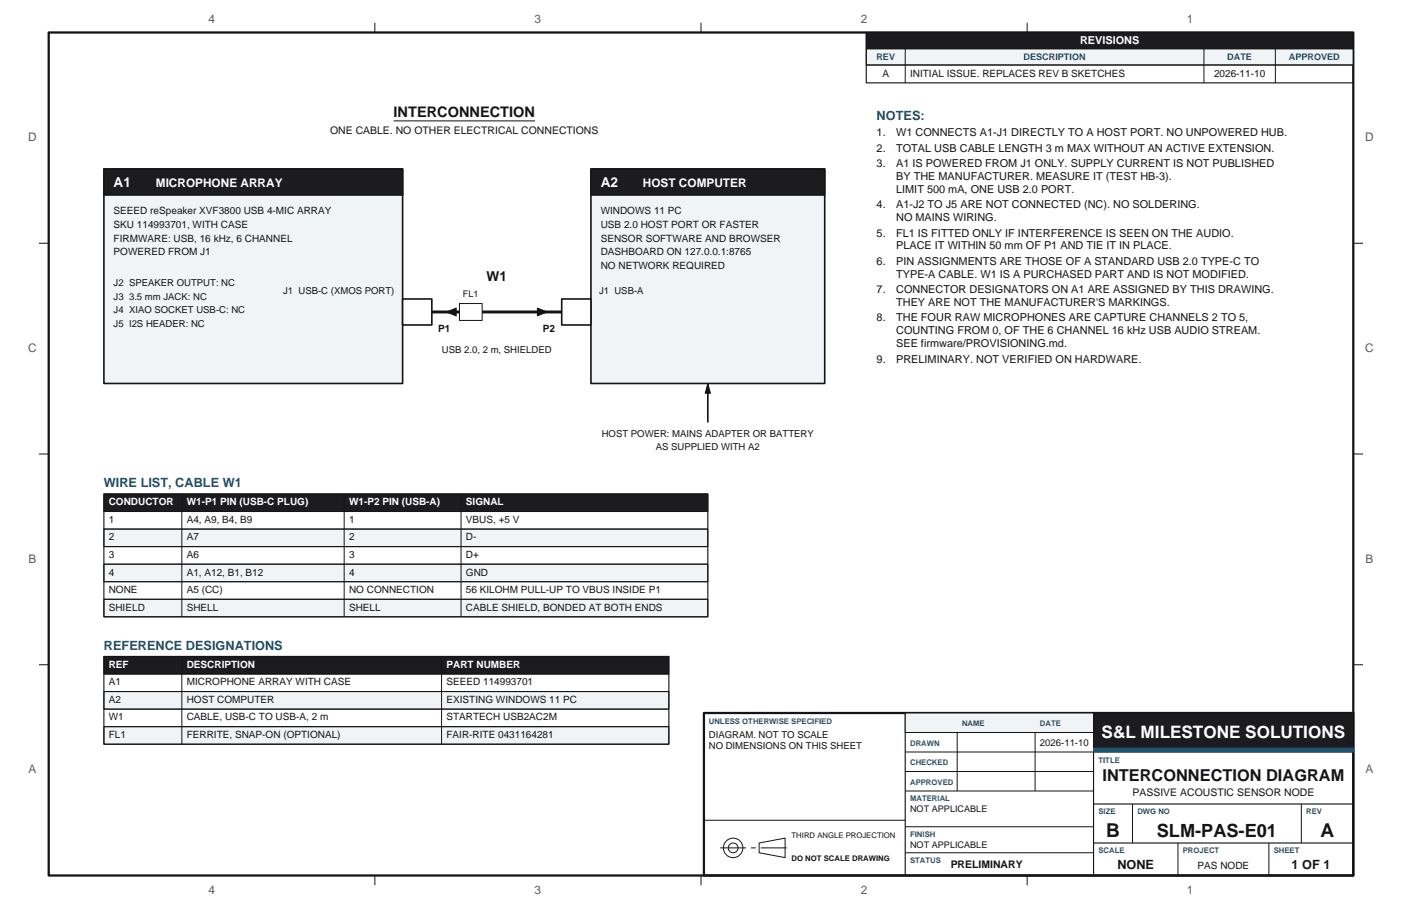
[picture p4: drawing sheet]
<svg xmlns="http://www.w3.org/2000/svg" width="432mm" height="279mm" viewBox="0 0 432 279" stroke-linecap="round" stroke-linejoin="round" font-family="sans-serif">
<defs><g id="words">
<g font-size="5.9" fill="#141416">
<text x="340.7" y="257.6">B</text>
<text x="406.7" y="257.6">A</text>
</g>
<text font-size="5.6" fill="#141416" x="356.3" y="257.4">SLM-PAS-E01</text>
<text font-size="5.3" fill="#fff" x="339.3" y="227">S&amp;L MILESTONE SOLUTIONS</text>
<text font-size="5" fill="#141416" x="339.6" y="240.4">INTERCONNECTION DIAGRAM</text>
<text font-size="4.5" fill="#141416" x="121.2" y="36">INTERCONNECTION</text>
<g font-size="4.2" fill="#fff">
<text x="35" y="57.6">A1</text>
<text x="185" y="57.6">A2</text>
</g>
<text font-size="4.2" fill="#141416" x="149.9" y="86.5">W1</text>
<g font-size="3.9" fill="#1e5470">
<text x="270" y="37">NOTES:</text>
<text x="32" y="150">WIRE LIST, CABLE W1</text>
<text x="32" y="200">REFERENCE DESIGNATIONS</text>
</g>
<g font-size="3.9" fill="#141416">
<text x="344.1" y="267.4">NONE</text>
<text x="397.8" y="267.4">1 OF 1</text>
</g>
<g font-size="3.6" fill="#5a5a5c">
<text x="64.2" y="7">4</text>
<text x="164.7" y="7">3</text>
<text x="265.1" y="7">2</text>
<text x="365.6" y="7">1</text>
<text x="8.7" y="43.4">D</text>
<text x="420.5" y="43.4">D</text>
<text x="8.7" y="108.3">C</text>
<text x="420.5" y="108.3">C</text>
<text x="8.8" y="173.1">B</text>
<text x="420.6" y="173.1">B</text>
<text x="8.8" y="238">A</text>
<text x="420.6" y="238">A</text>
<text x="64.2" y="275.2">4</text>
<text x="164.7" y="275.2">3</text>
<text x="265.1" y="275.2">2</text>
<text x="365.6" y="275.2">1</text>
</g>
<g font-size="3.6" fill="#fff">
<text x="48" y="57.4">MICROPHONE ARRAY</text>
<text x="198" y="57.4">HOST COMPUTER</text>
</g>
<text font-size="3.4" fill="#fff" x="332.7" y="13.6">REVISIONS</text>
<g font-size="3.4" fill="#141416">
<text x="270" y="41.9">1.</text>
<text x="276" y="41.9">W1 CONNECTS A1-J1 DIRECTLY TO A HOST PORT. NO UNPOWERED HUB.</text>
<text x="270" y="46.7">2.</text>
<text x="276" y="46.7">TOTAL USB CABLE LENGTH 3 m MAX WITHOUT AN ACTIVE EXTENSION.</text>
<text x="270" y="51.5">3.</text>
<text x="276" y="51.5">A1 IS POWERED FROM J1 ONLY. SUPPLY CURRENT IS NOT PUBLISHED</text>
<text x="276" y="55.4">BY THE MANUFACTURER. MEASURE IT (TEST HB-3).</text>
<text x="276" y="59.3">LIMIT 500 mA, ONE USB 2.0 PORT.</text>
<text x="270" y="64.1">4.</text>
<text x="276" y="64.1">A1-J2 TO J5 ARE NOT CONNECTED (NC). NO SOLDERING.</text>
<text x="276" y="68.1">NO MAINS WIRING.</text>
<text x="270" y="72.8">5.</text>
<text x="276" y="72.8">FL1 IS FITTED ONLY IF INTERFERENCE IS SEEN ON THE AUDIO.</text>
<text x="276" y="76.7">PLACE IT WITHIN 50 mm OF P1 AND TIE IT IN PLACE.</text>
<text x="270" y="81.5">6.</text>
<text x="276" y="81.5">PIN ASSIGNMENTS ARE THOSE OF A STANDARD USB 2.0 TYPE-C TO</text>
<text x="276" y="85.4">TYPE-A CABLE. W1 IS A PURCHASED PART AND IS NOT MODIFIED.</text>
<text x="270" y="90.2">7.</text>
<text x="276" y="90.2">CONNECTOR DESIGNATORS ON A1 ARE ASSIGNED BY THIS DRAWING.</text>
<text x="276" y="94.2">THEY ARE NOT THE MANUFACTURER'S MARKINGS.</text>
<text x="270" y="98.9">8.</text>
<text x="276" y="98.9">THE FOUR RAW MICROPHONES ARE CAPTURE CHANNELS 2 TO 5,</text>
<text x="276" y="102.8">COUNTING FROM 0, OF THE 6 CHANNEL 16 kHz USB AUDIO STREAM.</text>
<text x="276" y="106.8">SEE firmware/PROVISIONING.md.</text>
<text x="270" y="111.6">9.</text>
<text x="276" y="111.6">PRELIMINARY. NOT VERIFIED ON HARDWARE.</text>
</g>
<g font-size="3.2" fill="#141416">
<text x="101.7" y="41.2">ONE CABLE. NO OTHER ELECTRICAL CONNECTIONS</text>
<text x="348.8" y="245">PASSIVE ACOUSTIC SENSOR NODE</text>
<text x="292.8" y="267">PRELIMINARY</text>
</g>
<g font-size="3.1" fill="#141416">
<text x="271.8" y="23.8">A</text>
<text x="280.3" y="23.8">INITIAL ISSUE. REPLACES REV B SKETCHES</text>
<text x="373.9" y="23.8">2026-11-10</text>
<text x="35" y="66">SEEED reSpeaker XVF3800 USB 4-MIC ARRAY</text>
<text x="35" y="70.2">SKU 114993701, WITH CASE</text>
<text x="185" y="66">WINDOWS 11 PC</text>
<text x="185" y="70.2">USB 2.0 HOST PORT OR FASTER</text>
<text x="35" y="74.4">FIRMWARE: USB, 16 kHz, 6 CHANNEL</text>
<text x="185" y="74.4">SENSOR SOFTWARE AND BROWSER</text>
<text x="35" y="78.6">POWERED FROM J1</text>
<text x="185" y="78.6">DASHBOARD ON 127.0.0.1:8765</text>
<text x="185" y="82.8">NO NETWORK REQUIRED</text>
<text x="135" y="102.2">P1</text>
<text x="167.2" y="102.2">P2</text>
<text x="33.5" y="160.9">1</text>
<text x="57.5" y="160.9">A4, A9, B4, B9</text>
<text x="107.5" y="160.9">1</text>
<text x="143.5" y="160.9">VBUS, +5 V</text>
<text x="33.5" y="166.3">2</text>
<text x="57.5" y="166.3">A7</text>
<text x="107.5" y="166.3">2</text>
<text x="143.5" y="166.3">D-</text>
<text x="33.5" y="171.7">3</text>
<text x="57.5" y="171.7">A6</text>
<text x="107.5" y="171.7">3</text>
<text x="143.5" y="171.7">D+</text>
<text x="33.5" y="177.1">4</text>
<text x="57.5" y="177.1">A1, A12, B1, B12</text>
<text x="107.5" y="177.1">4</text>
<text x="143.5" y="177.1">GND</text>
<text x="33.5" y="182.5">NONE</text>
<text x="57.5" y="182.5">A5 (CC)</text>
<text x="107.5" y="182.5">NO CONNECTION</text>
<text x="143.5" y="182.5">56 KILOHM PULL-UP TO VBUS INSIDE P1</text>
<text x="33.5" y="187.9">SHIELD</text>
<text x="57.5" y="187.9">SHELL</text>
<text x="107.5" y="187.9">SHELL</text>
<text x="143.5" y="187.9">CABLE SHIELD, BONDED AT BOTH ENDS</text>
<text x="33.5" y="210.9">A1</text>
<text x="57.5" y="210.9">MICROPHONE ARRAY WITH CASE</text>
<text x="137.5" y="210.9">SEEED 114993701</text>
<text x="33.5" y="216.3">A2</text>
<text x="33.5" y="221.7">W1</text>
<text x="57.5" y="216.3">HOST COMPUTER</text>
<text x="57.5" y="221.7">CABLE, USB-C TO USB-A, 2 m</text>
<text x="137.5" y="216.3">EXISTING WINDOWS 11 PC</text>
<text x="137.5" y="221.7">STARTECH USB2AC2M</text>
<text x="33.5" y="227.1">FL1</text>
<text x="57.5" y="227.1">FERRITE, SNAP-ON (OPTIONAL)</text>
<text x="137.5" y="227.1">FAIR-RITE 0431164281</text>
<text x="368.8" y="267.4">PAS NODE</text>
</g>
<g font-size="3.1" fill="#fff">
<text x="33.5" y="155.5">CONDUCTOR</text>
<text x="57.5" y="155.5">W1-P1 PIN (USB-C PLUG)</text>
<text x="107.5" y="155.5">W1-P2 PIN (USB-A)</text>
<text x="143.5" y="155.5">SIGNAL</text>
<text x="33.5" y="205.5">REF</text>
<text x="57.5" y="205.5">DESCRIPTION</text>
<text x="137.5" y="205.5">PART NUMBER</text>
</g>
<g font-size="2.9" fill="#141416">
<text x="35" y="88">J2 SPEAKER OUTPUT: NC</text>
<text x="35" y="92.2">J3 3.5 mm JACK: NC</text>
<text x="87.2" y="90.5">J1 USB-C (XMOS PORT)</text>
<text x="184.5" y="90.5">J1 USB-A</text>
<text x="35" y="96.4">J4 XIAO SOCKET USB-C: NC</text>
<text x="35" y="100.6">J5 I2S HEADER: NC</text>
<text x="136.1" y="108.5">USB 2.0, 2 m, SHIELDED</text>
<text x="185.3" y="134.5">HOST POWER: MAINS ADAPTER OR BATTERY</text>
<text x="202" y="138.5">AS SUPPLIED WITH A2</text>
<text x="218.3" y="227">DIAGRAM. NOT TO SCALE</text>
<text x="218.3" y="230.6">NO DIMENSIONS ON THIS SHEET</text>
<text x="320.3" y="229.6">2026-11-10</text>
</g>
<g font-size="2.8" fill="#1e5470">
<text x="269.9" y="18.5">REV</text>
<text x="315.2" y="18.5">DESCRIPTION</text>
<text x="378" y="18.5">DATE</text>
<text x="396.9" y="18.5">APPROVED</text>
</g>
<g font-size="2.8" fill="#141416">
<text x="142.6" y="91.4">FL1</text>
<text x="280.3" y="250">NOT APPLICABLE</text>
<text x="280.3" y="260.8">NOT APPLICABLE</text>
</g>
<g font-size="2.4" fill="#1e5470">
<text x="218.3" y="222.8">UNLESS OTHERWISE SPECIFIED</text>
<text x="296.3" y="223.4">NAME</text>
<text x="320.3" y="223.4">DATE</text>
<text x="280.3" y="229.4">DRAWN</text>
<text x="280.3" y="235.4">CHECKED</text>
<text x="338.3" y="234.8">TITLE</text>
<text x="280.3" y="241.4">APPROVED</text>
<text x="280.3" y="246.6">MATERIAL</text>
<text x="338.3" y="250.6">SIZE</text>
<text x="350.3" y="250.6">DWG NO</text>
<text x="402.3" y="250.6">REV</text>
<text x="280.3" y="257.4">FINISH</text>
<text x="338.3" y="262.6">SCALE</text>
<text x="364.3" y="262.6">PROJECT</text>
<text x="392.3" y="262.6">SHEET</text>
<text x="280.3" y="265.4">STATUS</text>
</g>
<g font-size="2.4" fill="#141416">
<text x="243.8" y="258">THIRD ANGLE PROJECTION</text>
<text x="243.8" y="264.8">DO NOT SCALE DRAWING</text>
</g>
</g></defs>
<path d="M15 10h401.8v259.4h-401.8z" fill="none" stroke="#141416" stroke-width=".7" stroke-linecap="butt"/>
<path d="M115.5 7v3M215.9 7v3M316.3 7v3M12 74.8h3M416.8 74.8h3M12 139.7h3M416.8 139.7h3M12 204.6h3M416.8 204.6h3M115.5 269.4v3M215.9 269.4v3M316.3 269.4v3" fill="none" stroke="#141416" stroke-width=".31"/>
<path d="M266.8 10h150v5h-150z" fill="#1c1c1e" stroke="#141416" stroke-width=".31"/>
<path d="M266.8 15h150v5h-150z" fill="#f0f4f6" stroke="#141416" stroke-width=".31"/>
<path d="M266.8 10h150v15.5h-150zM278.8 219.4v50M336.8 219.4v50" fill="none" stroke="#141416" stroke-width=".35"/>
<g fill="none" stroke="#141416" stroke-width=".31">
<path d="M266.8 15h150M278.8 15v10.5M370.8 15v10.5M392.8 15v10.5M266.8 20h150M294.8 219.4v24M318.8 219.4v24M278.8 225.4h58M278.8 231.4h58M278.8 237.4h58M216.8 252.4h62M233.8 259.4l8-1.5v6l-8-1.5z"/>
<path d="M278.8 243.4h58"/>
<circle cx="225.8" cy="260.9" r="3"/>
<circle cx="225.8" cy="260.9" r="1.5"/>
</g>
<path d="M216.8 219.4h200v50h-200z" fill="none" stroke="#141416" stroke-width=".7" stroke-linecap="butt"/>
<path d="M221.8 260.9h22" fill="none" stroke="#141416" stroke-width=".31" stroke-dasharray="8 1.5 1.5 1.5" stroke-linecap="butt"/>
<path d="M278.8 219.4h58v6h-58z" fill="#f0f4f6" stroke="#141416" stroke-width=".31"/>
<path d="M278.8 254.4h58M278.8 262.4h58" fill="none" stroke="#141416" stroke-width=".31"/>
<path d="M336.8 219.4h80v12h-80z" fill="#1c1c1e" stroke="#141416" stroke-width=".31"/>
<path d="M336.8 230.2h80v1.2h-80z" fill="#1e5470" stroke="#1e5470" stroke-width=".31"/>
<path d="M336.8 247.4h80M336.8 259.4h80" fill="none" stroke="#141416" stroke-width=".35"/>
<path d="M348.8 247.4v12M362.8 259.4v10M390.8 259.4v10M400.8 247.4v12" fill="none" stroke="#141416" stroke-width=".31"/>
<path d="M32 52h92v66h-92z" fill="#f0f4f6" stroke="#141416" stroke-width=".5"/>
<path d="M32 52h92v8h-92z" fill="#1c1c1e" stroke="#141416" stroke-width=".5"/>
<path d="M182 52h72v66h-72z" fill="#f0f4f6" stroke="#141416" stroke-width=".5"/>
<path d="M182 52h72v8h-72z" fill="#1c1c1e" stroke="#141416" stroke-width=".5"/>
<g fill="#fff" stroke="#141416" stroke-width=".5">
<path d="M124 92h9v8h-9z"/>
<path d="M173 92h9v8h-9z"/>
</g>
<path d="M133 96h40" fill="none" stroke="#141416" stroke-width=".9" stroke-linecap="butt"/>
<g fill="#141416" stroke="#141416" stroke-width=".31">
<path d="M137.5 96l3-1.2v2.4z"/>
<path d="M165.5 94.8l3 1.2-3 1.2z"/>
</g>
<path d="M141.5 93.4h7v5.2h-7z" fill="#fff" stroke="#141416" stroke-width=".31"/>
<path d="M218 118v12" fill="none" stroke="#141416" stroke-width=".5"/>
<path d="M218 118l.8 3h-1.6z" fill="#141416" stroke="#141416" stroke-width=".31"/>
<path d="M121.2 37.2h43.6" fill="none" stroke="#141416" stroke-width=".31"/>
<path d="M32 152h186v5.4h-186z" fill="#1c1c1e" stroke="#141416" stroke-width=".31"/>
<g fill="#f0f4f6" stroke="#141416" stroke-width=".31">
<path d="M32 162.8h186v5.4h-186z"/>
<path d="M32 173.6h186v5.4h-186z"/>
<path d="M32 184.4h186v5.4h-186z"/>
</g>
<path d="M32 152h186v37.8h-186z" fill="none" stroke="#141416" stroke-width=".35"/>
<path d="M32 157.4h186M56 152v37.8M106 152v37.8M142 152v37.8M32 162.8h186M32 168.2h186M32 173.6h186M32 179h186M32 184.4h186" fill="none" stroke="#141416" stroke-width=".31"/>
<path d="M32 202h174v5.4h-174z" fill="#1c1c1e" stroke="#141416" stroke-width=".31"/>
<g fill="#f0f4f6" stroke="#141416" stroke-width=".31">
<path d="M32 212.8h174v5.4h-174z"/>
<path d="M32 223.6h174v5.4h-174z"/>
</g>
<path d="M32 202h174v27h-174z" fill="none" stroke="#141416" stroke-width=".35"/>
<path d="M32 207.4h174M32 212.8h174M32 218.2h174M56 202v27M136 202v27M32 223.6h174" fill="none" stroke="#141416" stroke-width=".31"/>
<use href="#words"/>
</svg>
